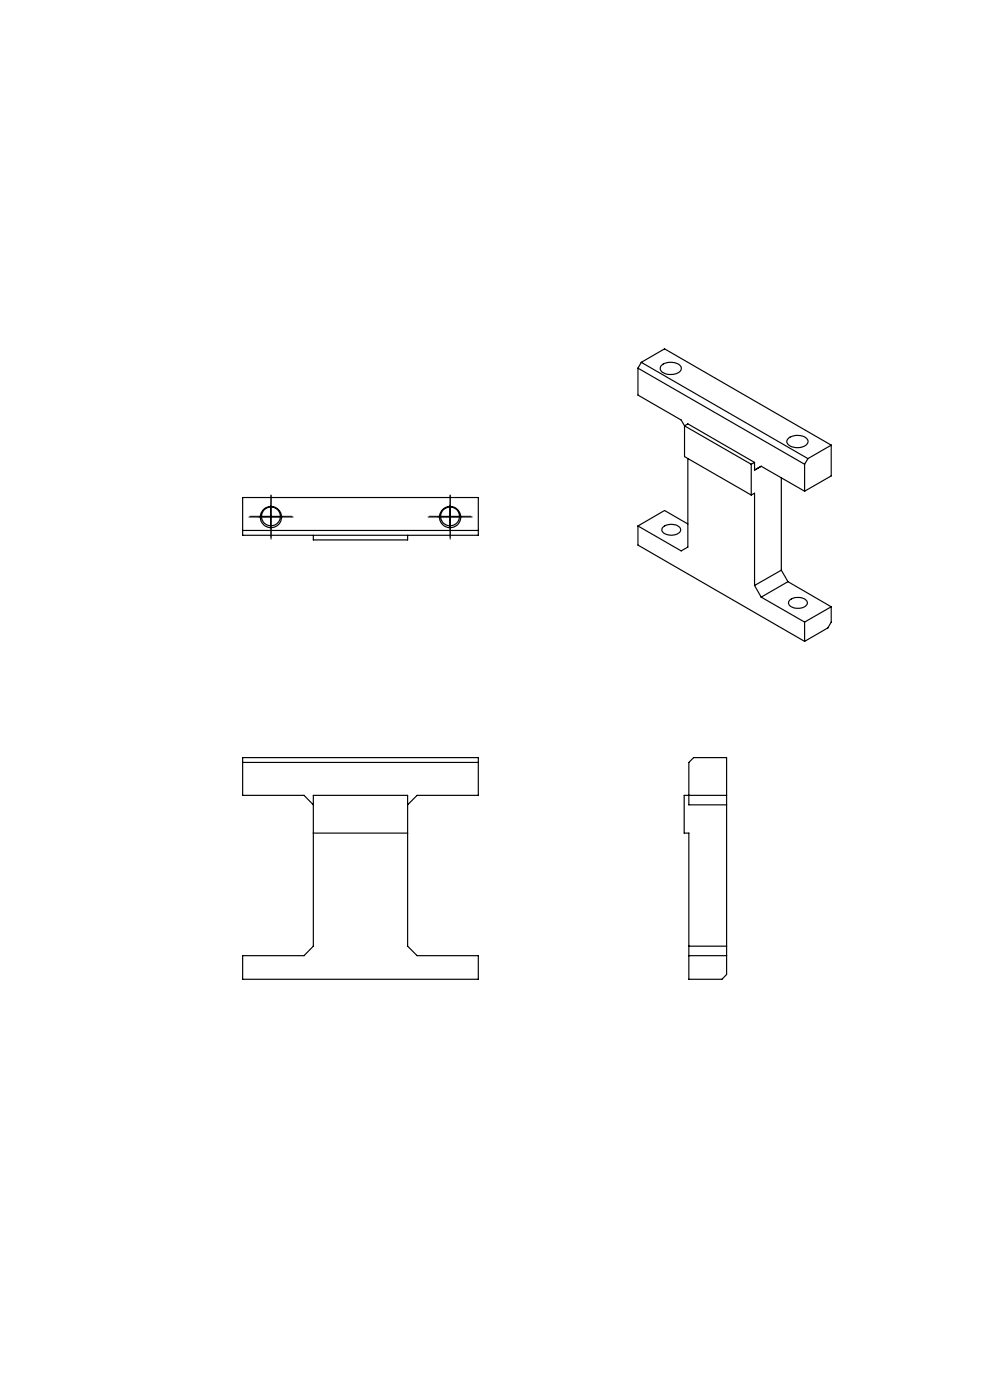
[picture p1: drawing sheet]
<svg xmlns="http://www.w3.org/2000/svg" width="210mm" height="297mm" viewBox="0 0 210 297" stroke-linecap="round" stroke-linejoin="round" font-family="sans-serif">
<g fill="none" stroke="#000" stroke-width=".25">
<path d="M135.3 78.1l35.4 20.4M135.3 78.1v5.7l9.2 5.3 .7 1.2M136 76.9l-.7 1.2M136 76.9l35.4 20.4M136 76.9l5-2.9 35.3 20.4M140.3 77.5a3.1 3.1 0 0 1 4.1 .2 1.24 1.24 0 0 1-1.2 1.6 2.55 2.55 0 0 1-3.1-1zM145.2 90.3l.7-.4 14.2 8.2M145.2 90.3l14.1 8.2M145.2 90.3v6.6l14.1 8.1M145.9 97.3v18.8l-1.4 .8-9.2-5.3M159.3 98.5v6.5M160.1 98.1v1.6l1.4-.8 9.2 5.3"/>
<path d="M160.1 98.1l-.8 .4M167.2 93.1a3.1 3.1 0 0 1 4.1 .2 1.26 1.26 0 0 1-1.2 1.6 2.73 2.73 0 0 1-3.2-1.1zM170.7 98.5v5.7M171.4 97.3l-.7 1.2M176.3 94.4v6.6l-5.6 3.2M176.3 94.4l-4.9 2.9M51.5 105.5h50v8.1h-50zM51.5 112.5h50M66.5 113.6v.9h20v-.9M135.3 111.6v4l35.4 20.5M140.8 111.7a2.79 2.79 0 0 1 3.5 .3 1.02 1.02 0 0 1-1 1.4 2.46 2.46 0 0 1-2.9-.8l.1-.6zM145.9 111.2l-4.9-2.9-5.7 3.3"/>
<path d="M159.3 105l.8-.4v19.6M165.7 101.3v19.7M160.1 124.2l1.4 2.5M161.5 126.7l9.2 5.3M165.7 121l-5.6 3.2M165.7 121l1.4 2.4M167.1 123.4l-5.6 3.3M167.1 123.4l9.2 5.3M167.5 127.4a2.61 2.61 0 0 1 3.7 .3 1.42 1.42 0 0 1-1.6 1.3 2.05 2.05 0 0 1-2.3-1.1zM170.7 132v4.1M176.3 128.7v3.3l-.7 1.2-4.9 2.9M176.3 128.7l-5.6 3.3"/>
<path d="M51.5 161.7h50M66.5 176.7h20M66.5 168.7h20v32l2 2h13v5h-50v-5h13l2-2zM66.5 170.7l-2-2h-13v-8h50v8h-13l-2 2M154.1 168.7h-9v8h1v31h7l1-1v-46h-7l-1 1v9h8M146.1 202.7h8M146.1 200.7h8"/>
<circle cx="57.5" cy="109.7" r="2.25"/>
<circle cx="57.5" cy="109.6" r="1.99"/>
<circle cx="95.5" cy="109.7" r="2.24"/>
<circle cx="95.5" cy="109.6" r="1.99"/>
</g>
<g fill="none" stroke="#000" stroke-width=".21" stroke-dasharray="30.5 1.3 1.3 1.3" stroke-linecap="butt">
<path d="M55 109.5h-2M55 109.7h-2.3M57.5 107v-2M57.5 112v2M57.5 107.2v-2.3M57.5 112.2v2.2M60 109.5h2M60 109.7h2.2M93 109.5h-2M93 109.7h-2.3M95.5 107v-2M95.5 112v2"/>
<path d="M95.5 107.2v-2.3M95.5 112.2v2.2M98 109.5h2M98 109.7h2.2"/>
</g>
<path d="M55 109.5h5M55 109.7h5M57.5 107.1v5.1M93 109.5h5M93 109.7h5M95.5 107.1v5.1" fill="none" stroke="#000" stroke-width=".21"/>
</svg>
